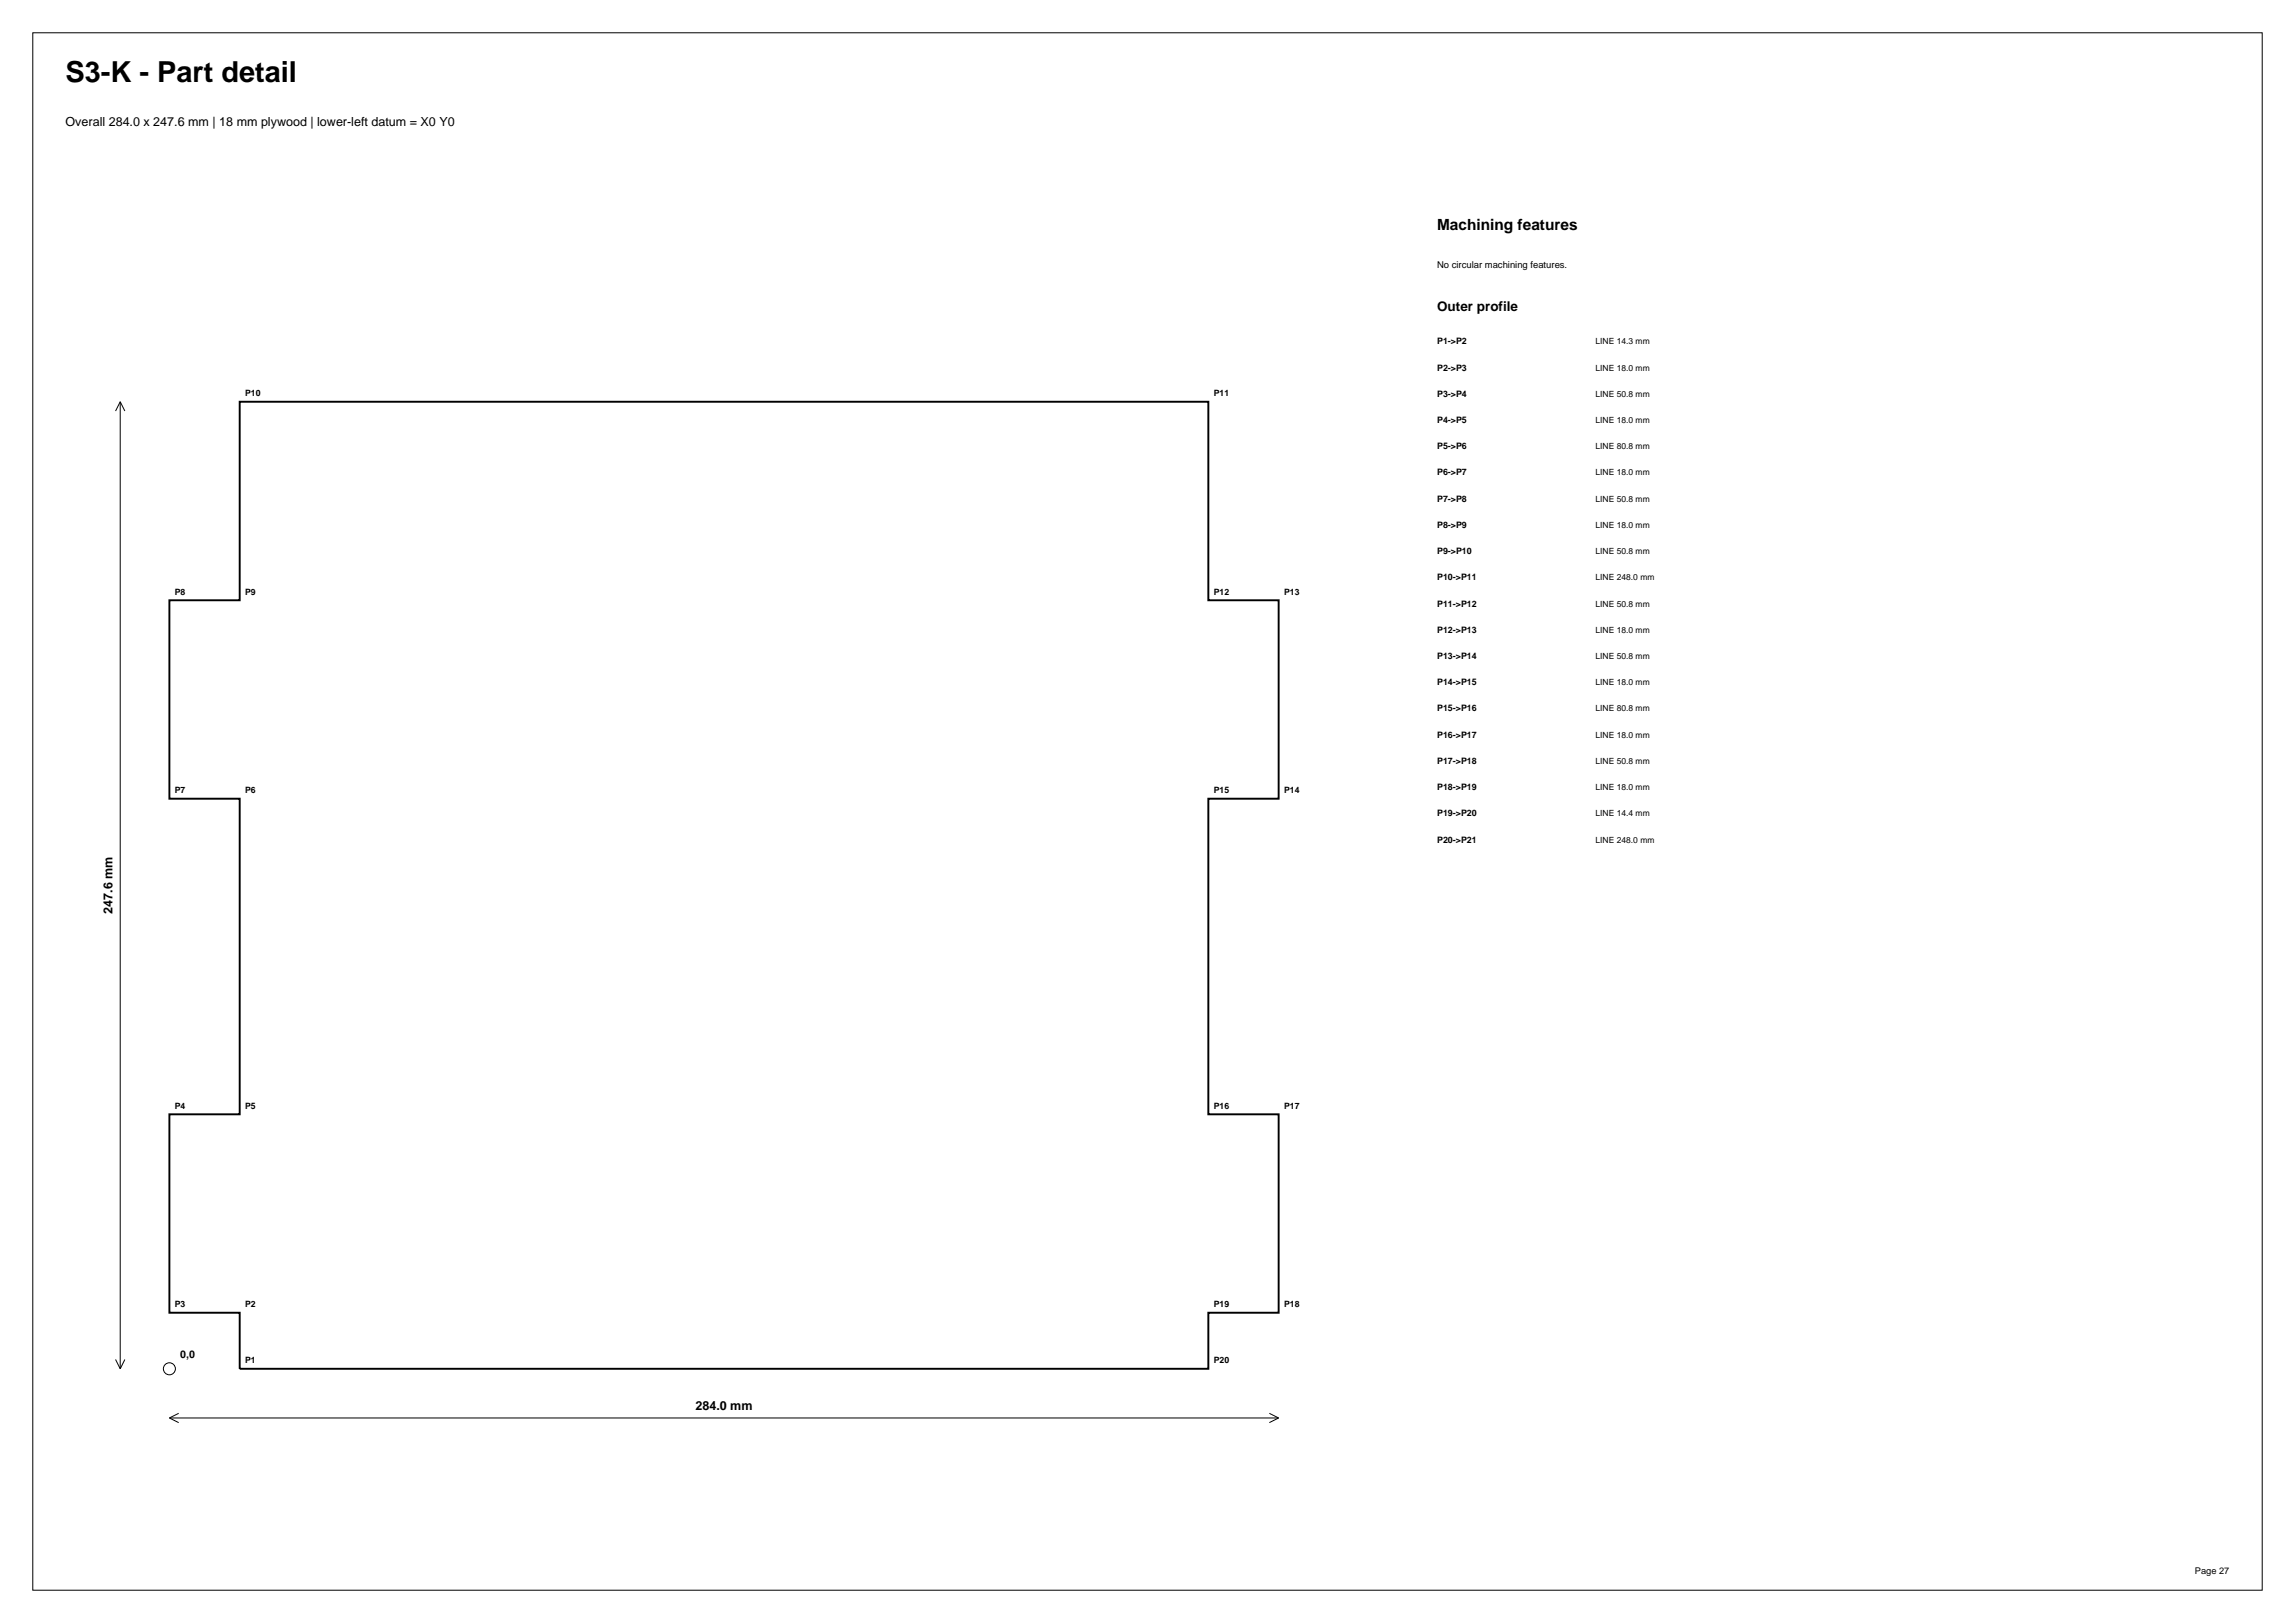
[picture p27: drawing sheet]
<svg xmlns="http://www.w3.org/2000/svg" width="420mm" height="297mm" viewBox="0 0 420 297" stroke-linecap="round" stroke-linejoin="round" font-family="sans-serif">
<defs><g id="words">
<text font-size="5.3" x="12" y="15">S3-K - Part detail</text>
<text font-size="2.8" x="263" y="42">Machining features</text>
<text font-size="2.5" x="263" y="57">Outer profile</text>
<g font-size="2.3">
<text x="12" y="23">Overall 284.0 x 247.6 mm | 18 mm plywood | lower-left datum = X0 Y0</text>
<text x="20.6" y="167.2" transform="rotate(-90 20.6 167.2)">247.6 mm</text>
<text x="127.3" y="258.1">284.0 mm</text>
</g>
<text font-size="1.9" x="33" y="248.5">0,0</text>
<g font-size="1.7">
<text x="263" y="49">No circular machining features.</text>
<text x="401.7" y="288">Page 27</text>
</g>
<g font-size="1.6">
<text x="263" y="63">P1-&gt;P2</text>
<text x="292" y="63">LINE 14.3 mm</text>
<text x="263" y="67.8">P2-&gt;P3</text>
<text x="292" y="67.8">LINE 18.0 mm</text>
<text x="44.9" y="72.5">P10</text>
<text x="222.1" y="72.5">P11</text>
<text x="263" y="72.6">P3-&gt;P4</text>
<text x="263" y="77.4">P4-&gt;P5</text>
<text x="292" y="72.6">LINE 50.8 mm</text>
<text x="292" y="77.4">LINE 18.0 mm</text>
<text x="263" y="82.2">P5-&gt;P6</text>
<text x="292" y="82.2">LINE 80.8 mm</text>
<text x="263" y="87">P6-&gt;P7</text>
<text x="292" y="87">LINE 18.0 mm</text>
<text x="263" y="91.8">P7-&gt;P8</text>
<text x="292" y="91.8">LINE 50.8 mm</text>
<text x="263" y="96.6">P8-&gt;P9</text>
<text x="263" y="101.4">P9-&gt;P10</text>
<text x="292" y="96.6">LINE 18.0 mm</text>
<text x="292" y="101.4">LINE 50.8 mm</text>
<text x="263" y="106.2">P10-&gt;P11</text>
<text x="292" y="106.2">LINE 248.0 mm</text>
<text x="32" y="108.8">P8</text>
<text x="44.9" y="108.8">P9</text>
<text x="222.1" y="108.8">P12</text>
<text x="235" y="108.8">P13</text>
<text x="263" y="111">P11-&gt;P12</text>
<text x="292" y="111">LINE 50.8 mm</text>
<text x="263" y="115.8">P12-&gt;P13</text>
<text x="292" y="115.8">LINE 18.0 mm</text>
<text x="263" y="120.6">P13-&gt;P14</text>
<text x="263" y="125.4">P14-&gt;P15</text>
<text x="292" y="120.6">LINE 50.8 mm</text>
<text x="292" y="125.4">LINE 18.0 mm</text>
<text x="263" y="130.2">P15-&gt;P16</text>
<text x="292" y="130.2">LINE 80.8 mm</text>
<text x="263" y="135">P16-&gt;P17</text>
<text x="292" y="135">LINE 18.0 mm</text>
<text x="263" y="139.8">P17-&gt;P18</text>
<text x="292" y="139.8">LINE 50.8 mm</text>
<text x="32" y="145.2">P7</text>
<text x="44.9" y="145.2">P6</text>
<text x="222.1" y="145.2">P15</text>
<text x="235" y="145.2">P14</text>
<text x="263" y="144.6">P18-&gt;P19</text>
<text x="263" y="149.4">P19-&gt;P20</text>
<text x="292" y="144.6">LINE 18.0 mm</text>
<text x="292" y="149.4">LINE 14.4 mm</text>
<text x="263" y="154.2">P20-&gt;P21</text>
<text x="292" y="154.2">LINE 248.0 mm</text>
<text x="32" y="202.9">P4</text>
<text x="44.9" y="202.9">P5</text>
<text x="222.1" y="202.9">P16</text>
<text x="235" y="202.9">P17</text>
<text x="32" y="239.2">P3</text>
<text x="44.9" y="239.2">P2</text>
<text x="222.1" y="239.2">P19</text>
<text x="235" y="239.2">P18</text>
<text x="44.9" y="249.5">P1</text>
<text x="222.1" y="249.5">P20</text>
</g>
</g></defs>
<g fill="none" stroke="#000" stroke-width=".18">
<path d="M6 6h408v285h-408zM22 73.5v177M22 73.5l-.8 1.7M22 73.5l.8 1.7M21.2 248.8l.8 1.7M22.8 248.8l-.8 1.7M31 259.5h203M31 259.5l1.7 .8M32.7 258.6l-1.7 .9M232.3 258.6l1.7 .9M234 259.5l-1.7 .8"/>
<circle cx="31" cy="250.5" r="1.1"/>
</g>
<path d="M43.9 73.5h177.2v36.3h12.9v36.4h-12.9v57.7h12.9v36.3h-12.9v10.3h-177.2v-10.3h-12.9v-36.3h12.9v-57.7h-12.9v-36.4h12.9z" fill="none" stroke="#000" stroke-width=".35"/>
<use href="#words"/>
</svg>
